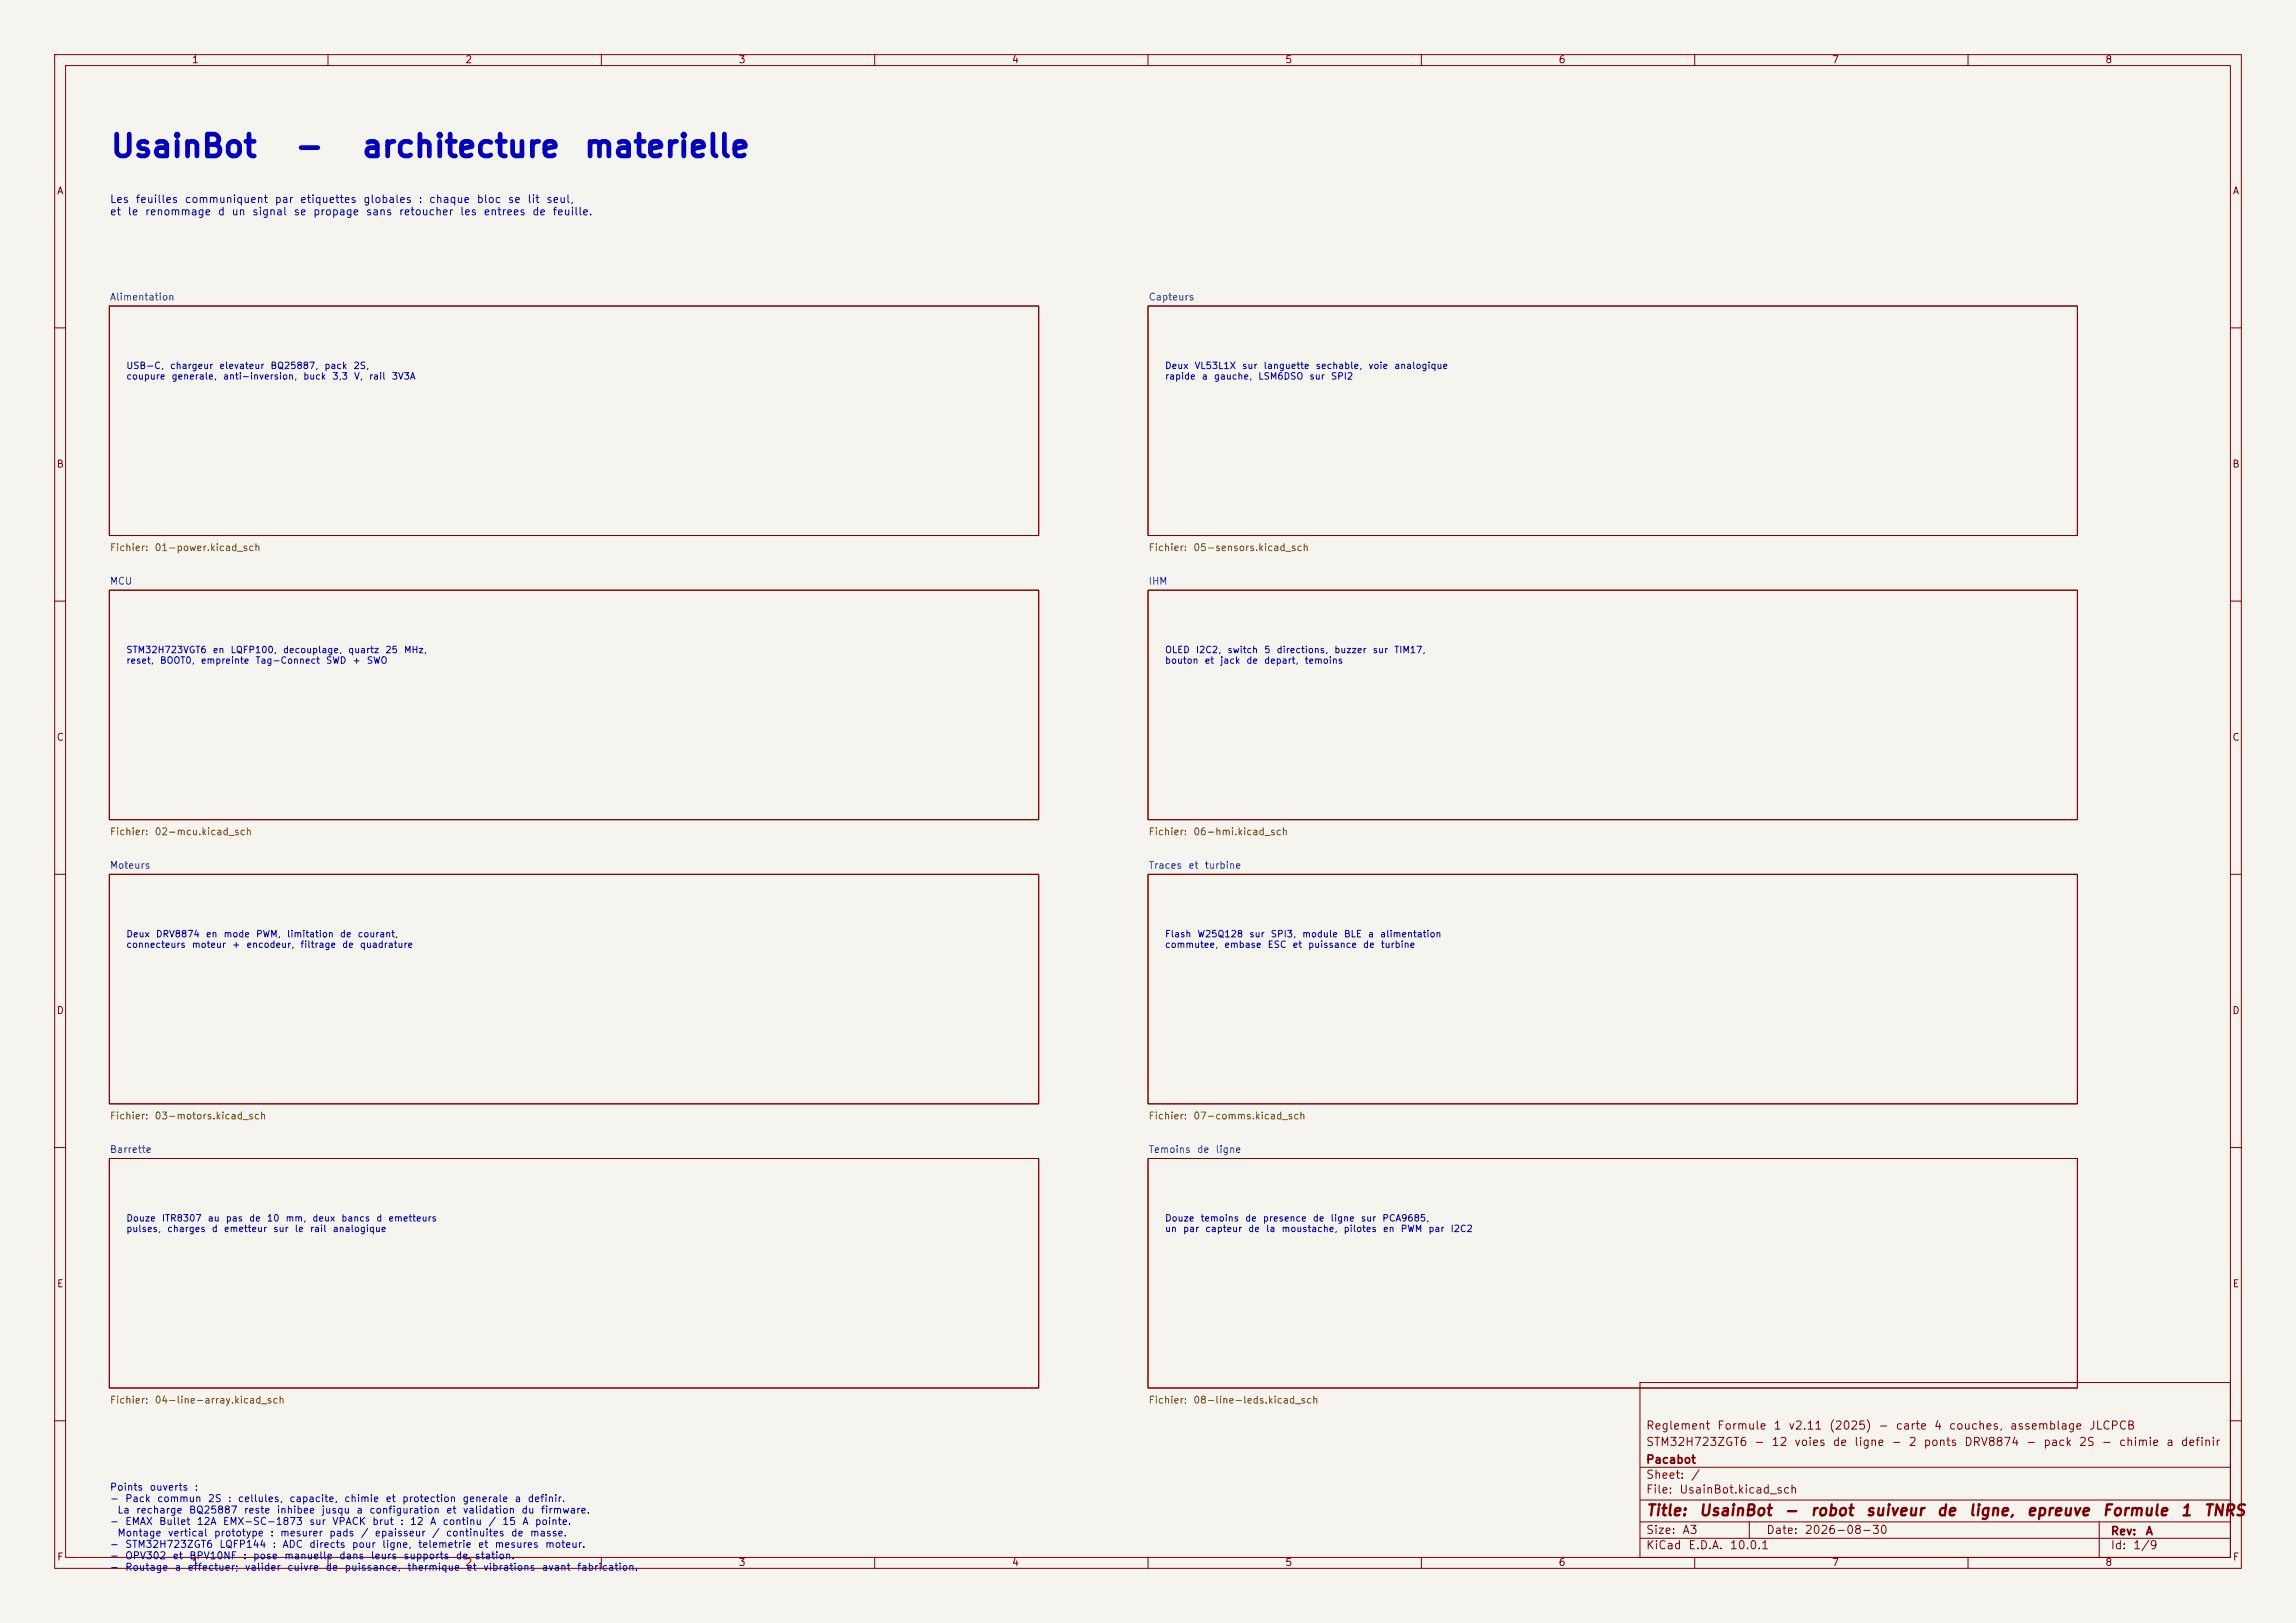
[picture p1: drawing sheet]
<svg xmlns="http://www.w3.org/2000/svg" width="420mm" height="297mm" viewBox="0 0 420 297" stroke-linecap="round" stroke-linejoin="round" font-family="sans-serif">
<defs><g id="words">
<g font-size="4" fill="#0000c2">
<text x="20" y="29.8">UsainBot</text>
<text x="53.7" y="29.8">-</text>
<text x="65.9" y="29.8">architecture</text>
<text x="106.6" y="29.8">materielle</text>
</g>
<g font-size="2" fill="#840000">
<text x="301" y="277.9">Title:</text>
<text x="310.6" y="277.9">UsainBot</text>
<text x="326.2" y="277.9">-</text>
<text x="331" y="277.9">robot</text>
<text x="341.1" y="277.9">suiveur</text>
<text x="354.1" y="277.9">de</text>
<text x="360" y="277.9">ligne,</text>
<text x="370.6" y="277.9">epreuve</text>
<text x="384.4" y="277.9">Formule</text>
<text x="398.8" y="277.9">1</text>
<text x="403" y="277.9">TNRS</text>
</g>
<g font-size="1.5" fill="#840000">
<text x="301" y="262">Reglement</text>
<text x="314" y="262">Formule</text>
<text x="324.3" y="262">1</text>
<text x="327" y="262">v2.11</text>
<text x="334.5" y="262">(2025)</text>
<text x="343.5" y="262">-</text>
<text x="346.6" y="262">carte</text>
<text x="353.7" y="262">4</text>
<text x="356.4" y="262">couches,</text>
<text x="367.5" y="262">assemblage</text>
<text x="382.1" y="262">JLCPCB</text>
<text x="301" y="268.2">Pacabot</text>
<text x="301" y="265">STM32H723ZGT6</text>
<text x="320.8" y="265">-</text>
<text x="323.9" y="265">12</text>
<text x="328.1" y="265">voies</text>
<text x="335.1" y="265">de</text>
<text x="339.1" y="265">ligne</text>
<text x="345.9" y="265">-</text>
<text x="349" y="265">2</text>
<text x="351.7" y="265">ponts</text>
<text x="359.2" y="265">DRV8874</text>
<text x="370.5" y="265">-</text>
<text x="373.6" y="265">pack</text>
<text x="380.2" y="265">2S</text>
<text x="384.3" y="265">-</text>
<text x="387.5" y="265">chimie</text>
<text x="396.1" y="265">a</text>
<text x="398.8" y="265">definir</text>
<text x="301" y="273.7">File:</text>
<text x="301" y="271">Sheet:</text>
<text x="307.1" y="273.7">UsainBot.kicad_sch</text>
<text x="309.2" y="271">/</text>
<text x="301" y="281.1">Size:</text>
<text x="307.6" y="281.1">A3</text>
<text x="323" y="281.1">Date:</text>
<text x="330" y="281.1">2026-08-30</text>
<text x="386" y="281.3">Rev:</text>
<text x="392.4" y="281.3">A</text>
<text x="301" y="283.9">KiCad</text>
<text x="308.7" y="283.9">E.D.A.</text>
<text x="316.3" y="283.9">10.0.1</text>
<text x="386" y="283.9">Id:</text>
<text x="390.1" y="283.9">1/9</text>
</g>
<g font-size="1.4" fill="#0000c2">
<text x="20" y="37.5">Les</text>
<text x="20" y="39.8">et</text>
<text x="23.2" y="39.8">le</text>
<text x="24.7" y="37.5">feuilles</text>
<text x="26.4" y="39.8">renommage</text>
<text x="33.7" y="37.5">communiquent</text>
<text x="39.7" y="39.8">d</text>
<text x="42.2" y="39.8">un</text>
<text x="46" y="39.8">signal</text>
<text x="50.1" y="37.5">par</text>
<text x="53.6" y="39.8">se</text>
<text x="54.8" y="37.5">etiquettes</text>
<text x="57.2" y="39.8">propage</text>
<text x="66.4" y="37.5">globales</text>
<text x="66.8" y="39.8">sans</text>
<text x="72.9" y="39.8">retoucher</text>
<text x="76.5" y="37.5">:</text>
<text x="78.4" y="37.5">chaque</text>
<text x="84" y="39.8">les</text>
<text x="87.1" y="37.5">bloc</text>
<text x="88.4" y="39.8">entrees</text>
<text x="92.8" y="37.5">se</text>
<text x="96.4" y="37.5">lit</text>
<text x="97.3" y="39.8">de</text>
<text x="99.8" y="37.5">seul,</text>
<text x="101" y="39.8">feuille.</text>
</g>
<g font-size="1.3" fill="#840000">
<text x="35" y="11.9">1</text>
<text x="85" y="11.9">2</text>
<text x="135" y="11.9">3</text>
<text x="185" y="11.9">4</text>
<text x="235" y="11.9">5</text>
<text x="285" y="11.9">6</text>
<text x="335" y="11.9">7</text>
<text x="385" y="11.9">8</text>
<text x="10.3" y="35.9">A</text>
<text x="408.3" y="35.9">A</text>
<text x="10.3" y="85.9">B</text>
<text x="408.2" y="85.9">B</text>
<text x="10.3" y="135.9">C</text>
<text x="408.2" y="135.9">C</text>
<text x="10.3" y="185.9">D</text>
<text x="408.2" y="185.9">D</text>
<text x="10.3" y="235.9">E</text>
<text x="408.3" y="235.9">E</text>
<text x="10.3" y="285.9">F</text>
<text x="35" y="286.9">1</text>
<text x="85" y="286.9">2</text>
<text x="135" y="286.9">3</text>
<text x="185" y="286.9">4</text>
<text x="235" y="286.9">5</text>
<text x="285" y="286.9">6</text>
<text x="335" y="286.9">7</text>
<text x="385" y="286.9">8</text>
<text x="408.3" y="285.9">F</text>
</g>
<g font-size="1.3" fill="#006464">
<text x="20" y="55.3">Alimentation</text>
<text x="210" y="55.3">Capteurs</text>
<text x="20" y="107.3">MCU</text>
<text x="210" y="107.3">IHM</text>
<text x="20" y="159.3">Moteurs</text>
<text x="210" y="159.3">Traces</text>
<text x="217.3" y="159.3">et</text>
<text x="220.3" y="159.3">turbine</text>
<text x="20" y="211.3">Barrette</text>
<text x="210" y="211.3">Temoins</text>
<text x="218.9" y="211.3">de</text>
<text x="222.3" y="211.3">ligne</text>
</g>
<g font-size="1.3" fill="#725600">
<text x="20" y="101.1">Fichier:</text>
<text x="28.2" y="101.1">01-power.kicad_sch</text>
<text x="210" y="101.1">Fichier:</text>
<text x="218.2" y="101.1">05-sensors.kicad_sch</text>
<text x="20" y="153.1">Fichier:</text>
<text x="28.2" y="153.1">02-mcu.kicad_sch</text>
<text x="210" y="153.1">Fichier:</text>
<text x="218.2" y="153.1">06-hmi.kicad_sch</text>
<text x="20" y="205.1">Fichier:</text>
<text x="28.2" y="205.1">03-motors.kicad_sch</text>
<text x="210" y="205.1">Fichier:</text>
<text x="218.2" y="205.1">07-comms.kicad_sch</text>
<text x="20" y="257.1">Fichier:</text>
<text x="28.2" y="257.1">04-line-array.kicad_sch</text>
<text x="210" y="257.1">Fichier:</text>
<text x="218.2" y="257.1">08-line-leds.kicad_sch</text>
</g>
<g font-size="1.3" fill="#0000c2">
<text x="20" y="273.1">Points</text>
<text x="20" y="275.2">-</text>
<text x="22.8" y="275.2">Pack</text>
<text x="27.3" y="273.1">ouverts</text>
<text x="28.6" y="275.2">commun</text>
<text x="35.5" y="273.1">:</text>
<text x="37.9" y="275.2">2S</text>
<text x="41.6" y="275.2">:</text>
<text x="43.4" y="275.2">cellules,</text>
<text x="52.8" y="275.2">capacite,</text>
<text x="62.9" y="275.2">chimie</text>
<text x="70.4" y="275.2">et</text>
<text x="73.5" y="275.2">protection</text>
<text x="84.5" y="275.2">generale</text>
<text x="94" y="275.2">a</text>
<text x="96.4" y="275.2">definir.</text>
<text x="20" y="279.4">-</text>
<text x="21.4" y="277.3">La</text>
<text x="21.4" y="281.5">Montage</text>
<text x="22.8" y="279.4">EMAX</text>
<text x="24.8" y="277.3">recharge</text>
<text x="29" y="279.4">Bullet</text>
<text x="30.6" y="281.5">vertical</text>
<text x="34.5" y="277.3">BQ25887</text>
<text x="35.9" y="279.4">12A</text>
<text x="39" y="281.5">prototype</text>
<text x="40.7" y="279.4">EMX-SC-1873</text>
<text x="44.5" y="277.3">reste</text>
<text x="49.3" y="281.5">:</text>
<text x="50.5" y="277.3">inhibee</text>
<text x="51.1" y="281.5">mesurer</text>
<text x="56.5" y="279.4">sur</text>
<text x="58.7" y="277.3">jusqu</text>
<text x="60.1" y="281.5">pads</text>
<text x="60.7" y="279.4">VPACK</text>
<text x="65.1" y="277.3">a</text>
<text x="65.9" y="281.5">/</text>
<text x="67.4" y="277.3">configuration</text>
<text x="68" y="279.4">brut</text>
<text x="68.4" y="281.5">epaisseur</text>
<text x="73.1" y="279.4">:</text>
<text x="74.9" y="279.4">12</text>
<text x="78.6" y="279.4">A</text>
<text x="78.9" y="281.5">/</text>
<text x="80.9" y="279.4">continu</text>
<text x="81.5" y="281.5">continuites</text>
<text x="81.5" y="277.3">et</text>
<text x="84.6" y="277.3">validation</text>
<text x="89.2" y="279.4">/</text>
<text x="91.8" y="279.4">15</text>
<text x="93.4" y="281.5">de</text>
<text x="95.3" y="277.3">du</text>
<text x="95.4" y="279.4">A</text>
<text x="96.8" y="281.5">masse.</text>
<text x="97.7" y="279.4">pointe.</text>
<text x="98.8" y="277.3">firmware.</text>
<text x="20" y="283.6">-</text>
<text x="20" y="285.7">-</text>
<text x="20" y="287.7">-</text>
<text x="22.8" y="283.6">STM32H723ZGT6</text>
<text x="22.8" y="285.7">OPV302</text>
<text x="22.8" y="287.7">Routage</text>
<text x="31.5" y="285.7">et</text>
<text x="31.8" y="287.7">a</text>
<text x="34.2" y="287.7">effectuer;</text>
<text x="34.5" y="285.7">BPV10NF</text>
<text x="40" y="283.6">LQFP144</text>
<text x="44.4" y="285.7">:</text>
<text x="44.7" y="287.7">valider</text>
<text x="46.2" y="285.7">pose</text>
<text x="49.7" y="283.6">:</text>
<text x="51.6" y="283.6">ADC</text>
<text x="51.9" y="285.7">manuelle</text>
<text x="52.4" y="287.7">cuivre</text>
<text x="56.5" y="283.6">directs</text>
<text x="59.4" y="287.7">de</text>
<text x="61.9" y="285.7">dans</text>
<text x="62.9" y="287.7">puissance,</text>
<text x="64.3" y="283.6">pour</text>
<text x="67.7" y="285.7">leurs</text>
<text x="69.8" y="283.6">ligne,</text>
<text x="73.7" y="285.7">supports</text>
<text x="74.4" y="287.7">thermique</text>
<text x="76.4" y="283.6">telemetrie</text>
<text x="83.3" y="285.7">de</text>
<text x="85.2" y="287.7">et</text>
<text x="86.7" y="285.7">station.</text>
<text x="87.3" y="283.6">et</text>
<text x="88.3" y="287.7">vibrations</text>
<text x="90.4" y="283.6">mesures</text>
<text x="99" y="287.7">avant</text>
<text x="99.6" y="283.6">moteur.</text>
<text x="105.4" y="287.7">fabrication.</text>
</g>
<g font-size="1.2" fill="#0000c2">
<text x="23" y="67.8">USB-C,</text>
<text x="23" y="69.8">coupure</text>
<text x="31" y="67.8">chargeur</text>
<text x="31.3" y="69.8">generale,</text>
<text x="40" y="67.8">elevateur</text>
<text x="40.7" y="69.8">anti-inversion,</text>
<text x="49.4" y="67.8">BQ25887,</text>
<text x="55.4" y="69.8">buck</text>
<text x="59.2" y="67.8">pack</text>
<text x="60.7" y="69.8">3,3</text>
<text x="64.5" y="67.8">2S,</text>
<text x="64.7" y="69.8">V,</text>
<text x="67.4" y="69.8">rail</text>
<text x="71.5" y="69.8">3V3A</text>
<text x="213" y="67.8">Deux</text>
<text x="213" y="69.8">rapide</text>
<text x="218.4" y="67.8">VL53L1X</text>
<text x="219.7" y="69.8">a</text>
<text x="221.9" y="69.8">gauche,</text>
<text x="227.1" y="67.8">sur</text>
<text x="230.1" y="69.8">LSM6DSO</text>
<text x="231" y="67.8">languette</text>
<text x="239.4" y="69.8">sur</text>
<text x="240.6" y="67.8">sechable,</text>
<text x="243.3" y="69.8">SPI2</text>
<text x="250.2" y="67.8">voie</text>
<text x="254.9" y="67.8">analogique</text>
<text x="23" y="119.8">STM32H723VGT6</text>
<text x="38.8" y="119.8">en</text>
<text x="42.1" y="119.8">LQFP100,</text>
<text x="51.7" y="119.8">decouplage,</text>
<text x="63.6" y="119.8">quartz</text>
<text x="70.4" y="119.8">25</text>
<text x="73.8" y="119.8">MHz,</text>
<text x="213" y="119.8">OLED</text>
<text x="218.6" y="119.8">I2C2,</text>
<text x="224.4" y="119.8">switch</text>
<text x="231.1" y="119.8">5</text>
<text x="233.4" y="119.8">directions,</text>
<text x="244" y="119.8">buzzer</text>
<text x="251" y="119.8">sur</text>
<text x="254.9" y="119.8">TIM17,</text>
<text x="23" y="121.7">reset,</text>
<text x="29.2" y="121.7">BOOT0,</text>
<text x="36.6" y="121.7">empreinte</text>
<text x="46.6" y="121.7">Tag-Connect</text>
<text x="59.5" y="121.7">SWD</text>
<text x="64.4" y="121.7">+</text>
<text x="67" y="121.7">SWO</text>
<text x="213" y="121.7">bouton</text>
<text x="220.2" y="121.7">et</text>
<text x="223.1" y="121.7">jack</text>
<text x="227.9" y="121.7">de</text>
<text x="231.1" y="121.7">depart,</text>
<text x="238.5" y="121.7">temoins</text>
<text x="23" y="171.8">Deux</text>
<text x="23" y="173.7">connecteurs</text>
<text x="28.4" y="171.8">DRV8874</text>
<text x="35" y="173.7">moteur</text>
<text x="37.5" y="171.8">en</text>
<text x="40.8" y="171.8">mode</text>
<text x="42.3" y="173.7">+</text>
<text x="45" y="173.7">encodeur,</text>
<text x="46.7" y="171.8">PWM,</text>
<text x="52.4" y="171.8">limitation</text>
<text x="54.8" y="173.7">filtrage</text>
<text x="62.1" y="171.8">de</text>
<text x="62.5" y="173.7">de</text>
<text x="65.3" y="171.8">courant,</text>
<text x="65.7" y="173.7">quadrature</text>
<text x="213" y="171.8">Flash</text>
<text x="213" y="173.7">commutee,</text>
<text x="218.9" y="171.8">W25Q128</text>
<text x="223.8" y="173.7">embase</text>
<text x="228.4" y="171.8">sur</text>
<text x="231.8" y="173.7">ESC</text>
<text x="232.3" y="171.8">SPI3,</text>
<text x="236.3" y="173.7">et</text>
<text x="238.1" y="171.8">module</text>
<text x="239.2" y="173.7">puissance</text>
<text x="245.7" y="171.8">BLE</text>
<text x="249.2" y="173.7">de</text>
<text x="250.1" y="171.8">a</text>
<text x="252.3" y="171.8">alimentation</text>
<text x="252.5" y="173.7">turbine</text>
<text x="23" y="223.8">Douze</text>
<text x="23" y="225.8">pulses,</text>
<text x="29.5" y="223.8">ITR8307</text>
<text x="30.5" y="225.8">charges</text>
<text x="37.9" y="223.8">au</text>
<text x="38.6" y="225.8">d</text>
<text x="40.9" y="225.8">emetteur</text>
<text x="41.2" y="223.8">pas</text>
<text x="45.5" y="223.8">de</text>
<text x="48.7" y="223.8">10</text>
<text x="49.9" y="225.8">sur</text>
<text x="52.1" y="223.8">mm,</text>
<text x="53.8" y="225.8">le</text>
<text x="56.6" y="225.8">rail</text>
<text x="57" y="223.8">deux</text>
<text x="60.7" y="225.8">analogique</text>
<text x="62.3" y="223.8">bancs</text>
<text x="68.7" y="223.8">d</text>
<text x="70.9" y="223.8">emetteurs</text>
<text x="213" y="223.8">Douze</text>
<text x="213" y="225.8">un</text>
<text x="216.3" y="225.8">par</text>
<text x="219.5" y="223.8">temoins</text>
<text x="220.3" y="225.8">capteur</text>
<text x="227.7" y="223.8">de</text>
<text x="228.2" y="225.8">de</text>
<text x="230.9" y="223.8">presence</text>
<text x="231.5" y="225.8">la</text>
<text x="234.3" y="225.8">moustache,</text>
<text x="240" y="223.8">de</text>
<text x="243.3" y="223.8">ligne</text>
<text x="245.7" y="225.8">pilotes</text>
<text x="248.8" y="223.8">sur</text>
<text x="252.7" y="223.8">PCA9685,</text>
<text x="252.9" y="225.8">en</text>
<text x="256.1" y="225.8">PWM</text>
<text x="261.2" y="225.8">par</text>
<text x="265.2" y="225.8">I2C2</text>
</g>
</g></defs>
<path d="M0 0h420v297h-420z" fill="#f5f4ef" stroke="#f5f4ef" stroke-width=".18"/>
<g fill="none" stroke="#840000" stroke-width=".18">
<path d="M10 10h400v277h-400zM12 12h396v273h-396zM60 10v2M110 10v2M160 10v2M210 10v2M260 10v2M310 10v2M360 10v2M20 56h170v42h-170zM210 56h170v42h-170zM10 60h2"/>
<path d="M408 60h2M10 110h2M20 108h170v42h-170zM210 108h170v42h-170zM408 110h2M10 160h2M20 160h170v42h-170zM210 160h170v42h-170zM408 160h2M10 210h2M20 212h170v42h-170zM210 212h170v42h-170z"/>
<path d="M408 210h2M300 253h108v32h-108zM10 260h2M300 278.5h108M300 274.5h108M300 268.5h108M320 278.5v3M384 278.5v6.5M408 260h2M60 285v2M110 285v2M160 285v2"/>
<path d="M210 285v2M260 285v2M300 281.5h108M310 285v2M360 285v2"/>
</g>
<use href="#words"/>
</svg>
